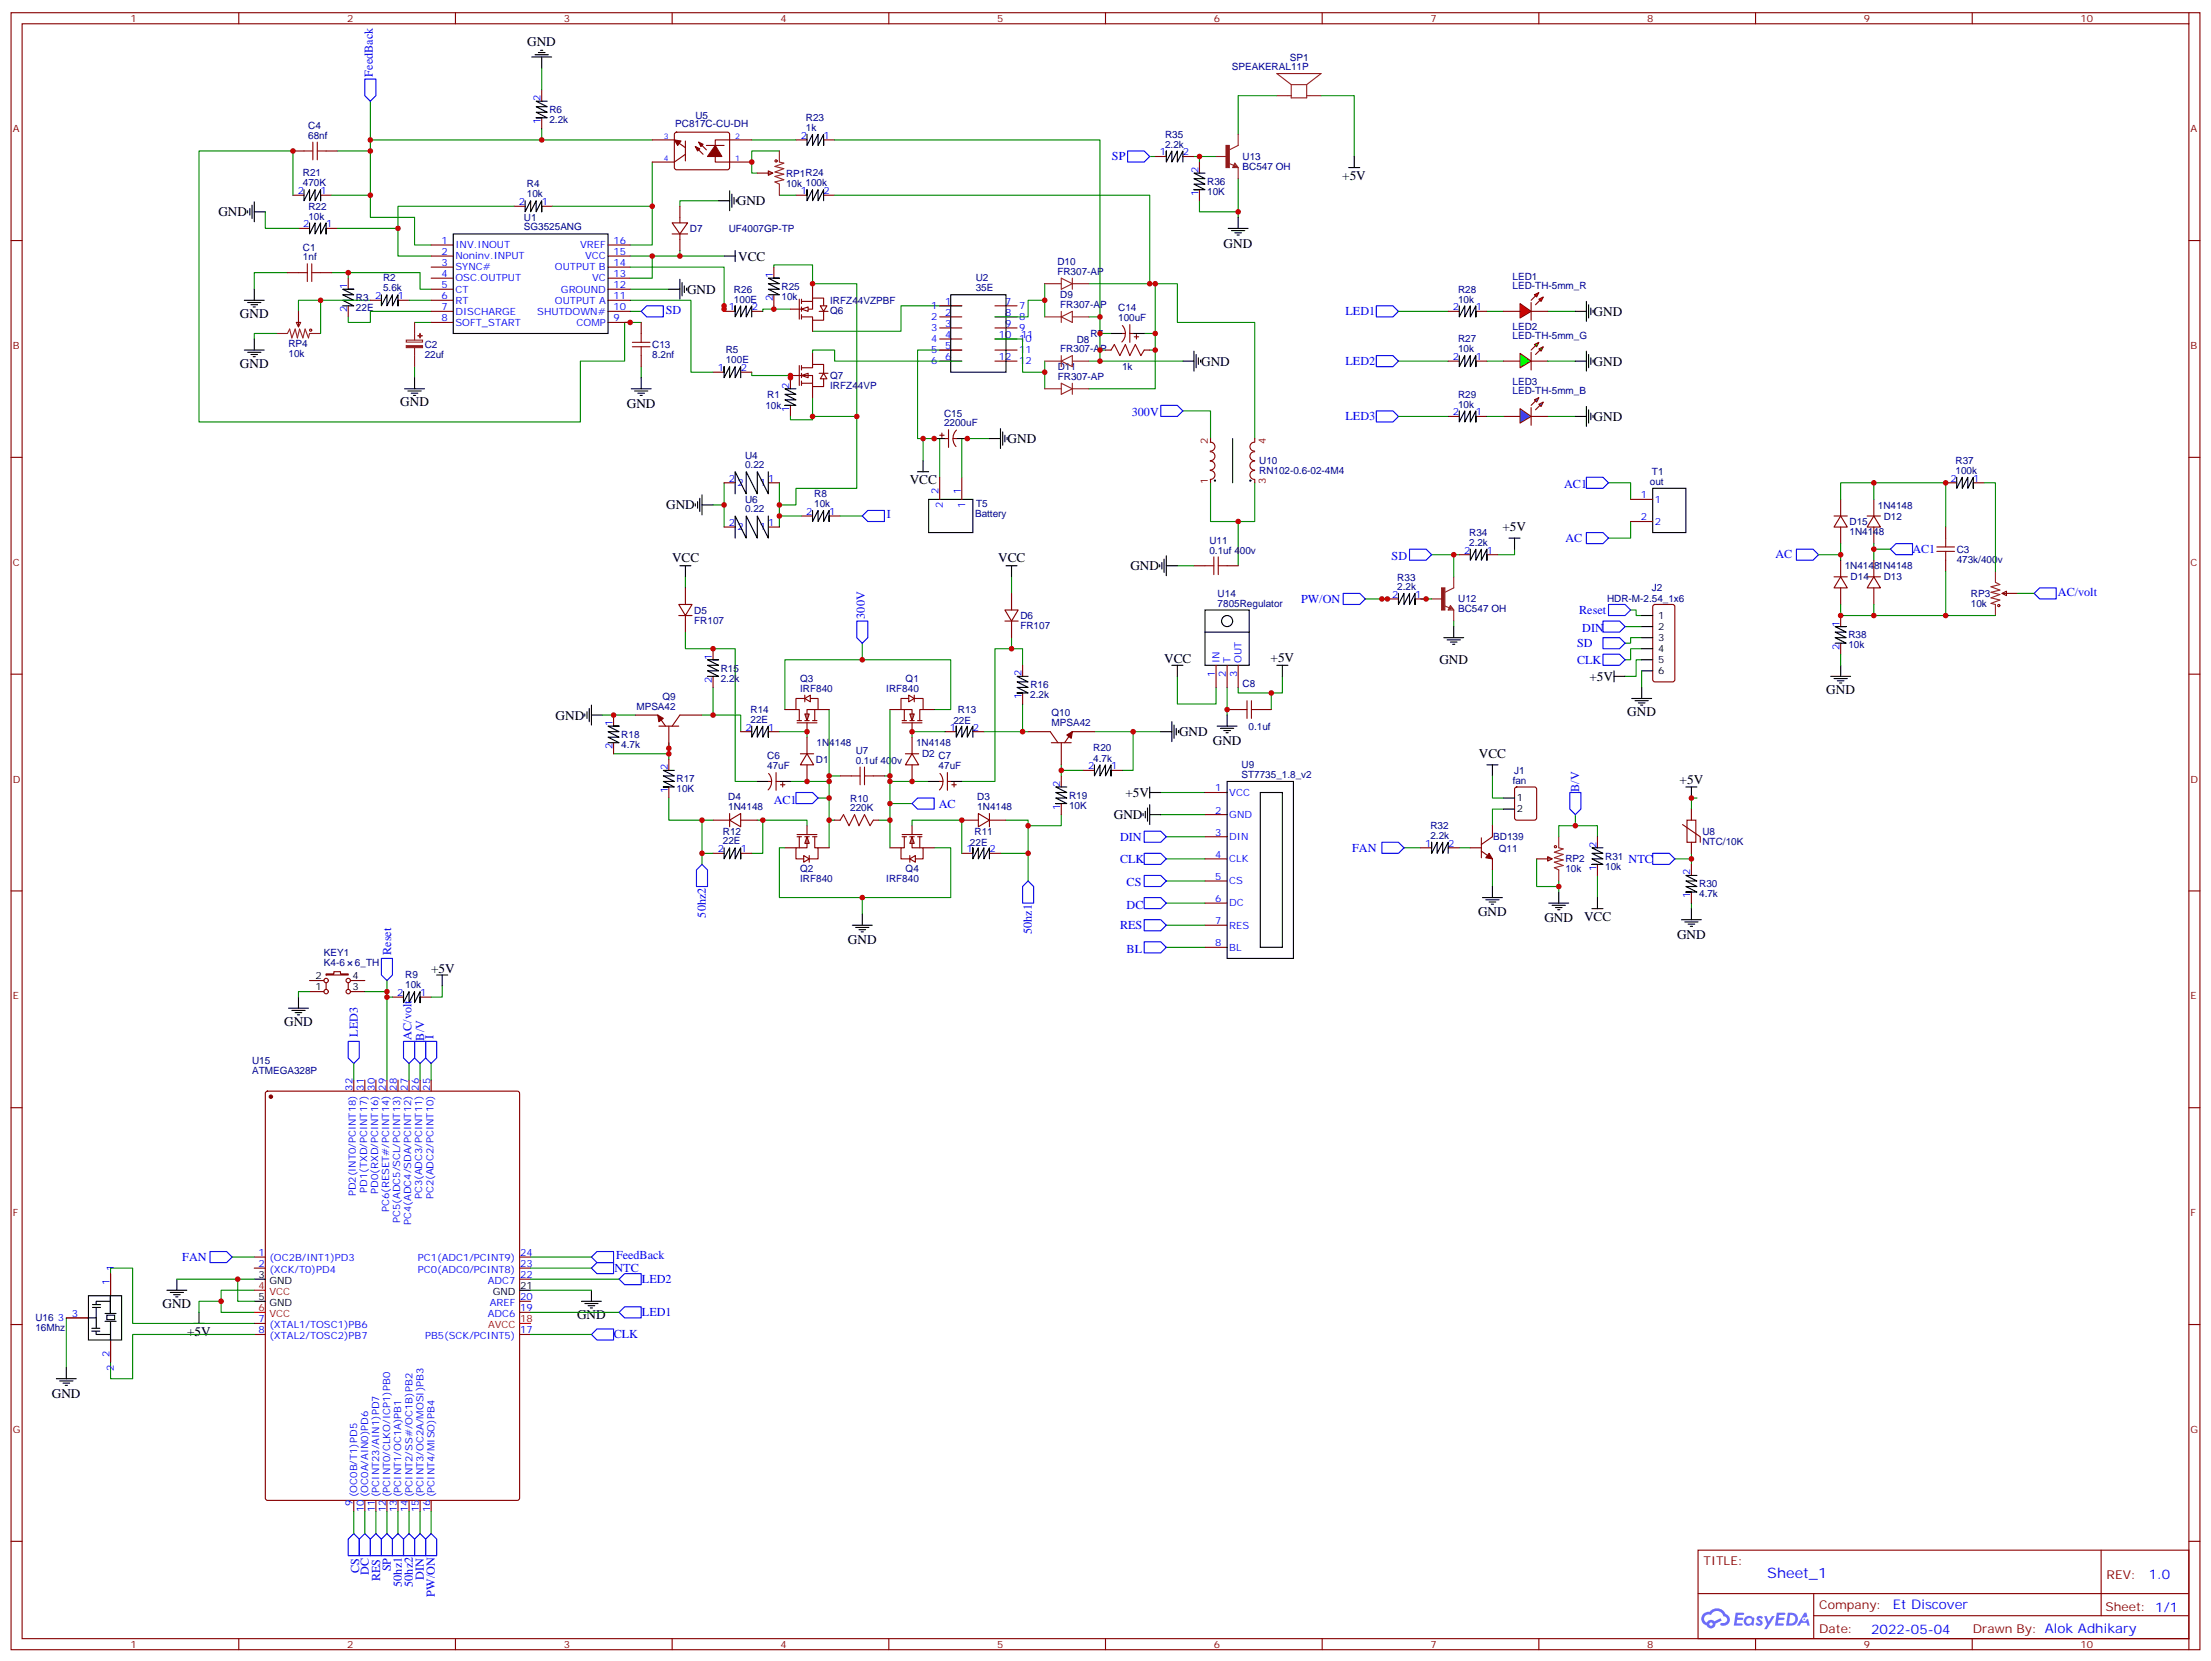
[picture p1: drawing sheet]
<svg xmlns="http://www.w3.org/2000/svg" width="706mm" height="530mm" viewBox="0 0 706 530" stroke-linecap="round" stroke-linejoin="round" font-family="sans-serif">
<defs><g id="words">
<text font-size="4.6" fill="#00f" x="564" y="503.4">Sheet_1</text>
<g font-size="4.2">
<text x="168.2" y="14.8">GND</text>
<text x="428.3" y="57.3">+5V</text>
<text x="235.1" y="65.4">GND</text>
<text x="69.7" y="69">GND</text>
<text x="235.5" y="83.1">VCC</text>
<text x="390.5" y="79">GND</text>
<text x="219.3" y="93.7">GND</text>
<text x="76.6" y="101.4">GND</text>
<text x="508.5" y="100.7">GND</text>
<text x="76.6" y="117.3">GND</text>
<text x="383.3" y="116.6">GND</text>
<text x="508.5" y="116.6">GND</text>
<text x="127.7" y="129.6">GND</text>
<text x="200" y="130.1">GND</text>
<text x="508.5" y="134.2">GND</text>
<text x="321.6" y="141.3">GND</text>
<text x="290.3" y="154.3">VCC</text>
<text x="212.6" y="162.4">GND</text>
<text x="479.4" y="169.5">+5V</text>
<text x="214.5" y="179.4">VCC</text>
<text x="318.5" y="179.4">VCC</text>
<text x="360.7" y="181.9">GND</text>
<text x="371.5" y="211.5">VCC</text>
<text x="405.4" y="211.1">+5V</text>
<text x="459.3" y="211.8">GND</text>
<text x="507.2" y="217.1">+5V</text>
<text x="582.8" y="221.4">GND</text>
<text x="177.3" y="229.5">GND</text>
<text x="519.3" y="228.4">GND</text>
<text x="376.2" y="234.8">GND</text>
<text x="387" y="237.7">GND</text>
<text x="471.9" y="241.9">VCC</text>
<text x="536" y="249.9">+5V</text>
<text x="359.2" y="254.2">+5V</text>
<text x="355.4" y="261.3">GND</text>
<text x="471.7" y="292.3">GND</text>
<text x="505.5" y="293.7">VCC</text>
<text x="492.8" y="294">GND</text>
<text x="535.2" y="299.4">GND</text>
<text x="270.6" y="301.2">GND</text>
<text x="137.6" y="310.3">+5V</text>
<text x="90.7" y="327.2">GND</text>
<text x="51.9" y="417.2">GND</text>
<text x="59.7" y="426">+5V</text>
<text x="184.1" y="420.7">GND</text>
<text x="16.5" y="445.9">GND</text>
</g>
<g font-size="4.2" fill="#00f">
<text x="685.7" y="503.7">1.0</text>
<text x="604" y="513.2">Et Discover</text>
<text x="597.1" y="521">2022-05-04</text>
</g>
<g font-size="3.9" fill="#00f">
<text x="118.9" y="24.4" transform="rotate(-90 118.9 24.4)">FeedBack</text>
<text x="354.8" y="51.1">SP</text>
<text x="212.5" y="100.1">SD</text>
<text x="429.4" y="100.6">LED1</text>
<text x="429.4" y="116.4">LED2</text>
<text x="361.2" y="132.8">300V</text>
<text x="429.4" y="134.1">LED3</text>
<text x="499.1" y="155.7">AC1</text>
<text x="283" y="165.3">I</text>
<text x="499.6" y="172.8">AC</text>
<text x="444.1" y="178.6">SD</text>
<text x="566.6" y="178.1">AC</text>
<text x="610.3" y="176.4">AC1</text>
<text x="656.7" y="190.1">AC/volt</text>
<text x="275.9" y="197.3" transform="rotate(-90 275.9 197.3)">300V</text>
<text x="415.2" y="192.3">PW/ON</text>
<text x="503.9" y="195.8">Reset</text>
<text x="504.9" y="201.5">DIN</text>
<text x="503.3" y="206.4">SD</text>
<text x="503.3" y="211.8">CLK</text>
<text x="246.9" y="256.3">AC1</text>
<text x="299.6" y="257.6">AC</text>
<text x="504" y="252.5" transform="rotate(-90 504 252.5)">B/V</text>
<text x="357.4" y="268.1">DIN</text>
<text x="357.4" y="275.2">CLK</text>
<text x="431.5" y="271.7">FAN</text>
<text x="519.7" y="275.2">NTC</text>
<text x="359.5" y="282.7">CS</text>
<text x="225.2" y="292.6" transform="rotate(-90 225.2 292.6)">50hz2</text>
<text x="359.5" y="289.8">DC</text>
<text x="329.3" y="297.9" transform="rotate(-90 329.3 297.9)">50hz1</text>
<text x="357.4" y="296.4">RES</text>
<text x="124.8" y="304.6" transform="rotate(-90 124.8 304.6)">Reset</text>
<text x="359.5" y="303.9">BL</text>
<text x="114.1" y="330.6" transform="rotate(-90 114.1 330.6)">LED3</text>
<text x="131.3" y="331.6" transform="rotate(-90 131.3 331.6)">AC/volt</text>
<text x="135.3" y="331.9" transform="rotate(-90 135.3 331.9)">B/V</text>
<text x="138.4" y="331.4" transform="rotate(-90 138.4 331.4)">I</text>
<text x="196.6" y="401.7">FeedBack</text>
<text x="58.2" y="402.2">FAN</text>
<text x="196.1" y="405.8">NTC</text>
<text x="204.9" y="409.2">LED2</text>
<text x="204.9" y="419.8">LED1</text>
<text x="195.9" y="426.8">CLK</text>
<text x="114.7" y="501.8" transform="rotate(-90 114.7 501.8)">CS</text>
<text x="117.7" y="502.3" transform="rotate(-90 117.7 502.3)">DC</text>
<text x="124.7" y="501.2" transform="rotate(-90 124.7 501.2)">SP</text>
<text x="135.3" y="503.8" transform="rotate(-90 135.3 503.8)">DIN</text>
<text x="121.3" y="504.4" transform="rotate(-90 121.3 504.4)">RES</text>
<text x="128.2" y="506.1" transform="rotate(-90 128.2 506.1)">50hz1</text>
<text x="131.8" y="506.1" transform="rotate(-90 131.8 506.1)">50hz2</text>
<text x="138.7" y="509.2" transform="rotate(-90 138.7 509.2)">PW/ON</text>
</g>
<g font-size="3.9" fill="#800">
<text x="543.6" y="499">TITLE:</text>
<text x="672.3" y="503.7">REV:</text>
<text x="580.5" y="513.2">Company:</text>
<text x="671.9" y="513.8">Sheet: 1/1</text>
<text x="580.5" y="520.9">Date:</text>
<text x="629.6" y="521">Drawn By: Alok Adhikary</text>
</g>
<g font-size="3.2" fill="#800">
<text x="41.6" y="7.1">1</text>
<text x="110.8" y="7.1">2</text>
<text x="179.9" y="7.1">3</text>
<text x="249.1" y="7.1">4</text>
<text x="318.2" y="7.1">5</text>
<text x="387.3" y="7.1">6</text>
<text x="456.5" y="7.1">7</text>
<text x="525.6" y="7.1">8</text>
<text x="594.8" y="7.1">9</text>
<text x="663.9" y="7.1">10</text>
<text x="4.1" y="42.2">A</text>
<text x="699" y="42.2">A</text>
<text x="4.1" y="111.3">B</text>
<text x="699" y="111.3">B</text>
<text x="385.5" y="141.5" transform="rotate(-90 385.5 141.5)">2</text>
<text x="403.9" y="141.5" transform="rotate(-90 403.9 141.5)">4</text>
<text x="385.5" y="154.3" transform="rotate(-90 385.5 154.3)">1</text>
<text x="403.9" y="154.3" transform="rotate(-90 403.9 154.3)">3</text>
<text x="4.1" y="180.4">C</text>
<text x="699" y="180.4">C</text>
<text x="4.1" y="249.6">D</text>
<text x="699" y="249.6">D</text>
<text x="4.1" y="318.7">E</text>
<text x="699" y="318.7">E</text>
<text x="4.1" y="387.9">F</text>
<text x="699" y="387.9">F</text>
<text x="4.1" y="457">G</text>
<text x="699" y="457">G</text>
<text x="41.6" y="525.6">1</text>
<text x="110.8" y="525.6">2</text>
<text x="179.9" y="525.6">3</text>
<text x="249.1" y="525.6">4</text>
<text x="318.2" y="525.6">5</text>
<text x="387.3" y="525.6">6</text>
<text x="456.5" y="525.6">7</text>
<text x="525.6" y="525.6">8</text>
<text x="594.8" y="525.6">9</text>
<text x="663.9" y="525.6">10</text>
</g>
<g font-size="3.2" fill="#000080">
<text x="393.1" y="22.4">SPEAKERAL11P</text>
<text x="411.6" y="19.3">SP1</text>
<text x="98.4" y="41.1">C4</text>
<text x="175.3" y="39.3">2.2k</text>
<text x="175.3" y="36.1">R6</text>
<text x="215.5" y="40.5">PC817C-CU-DH</text>
<text x="221.9" y="37.9">U5</text>
<text x="257.2" y="41.8">1k</text>
<text x="257.2" y="38.6">R23</text>
<text x="98.3" y="44.3">68nf</text>
<text x="371.8" y="47.1">2.2k</text>
<text x="371.8" y="43.9">R35</text>
<text x="396.5" y="51">U13</text>
<text x="96.6" y="59.4">470K</text>
<text x="96.6" y="56.3">R21</text>
<text x="168.1" y="59.8">R4</text>
<text x="250.8" y="59.5">10k 100k</text>
<text x="250.8" y="56.4">RP1R24</text>
<text x="385.2" y="59">R36</text>
<text x="396.5" y="54.2">BC547 OH</text>
<text x="168.1" y="63">10k</text>
<text x="385.2" y="62.2">10K</text>
<text x="98.4" y="70">10k</text>
<text x="98.4" y="66.8">R22</text>
<text x="167.2" y="70.3">U1</text>
<text x="167.2" y="73.5">SG3525ANG</text>
<text x="220.1" y="73.9">D7</text>
<text x="232.5" y="74">UF4007GP-TP</text>
<text x="96.7" y="80">C1</text>
<text x="96.7" y="83.1">1nf</text>
<text x="122.3" y="89.7">R2</text>
<text x="311.3" y="89.6">U2</text>
<text x="337.4" y="87.7">FR307-AP</text>
<text x="337.4" y="84.5">D10</text>
<text x="482.7" y="89.3">LED1</text>
<text x="122.3" y="93">5.6k</text>
<text x="234.2" y="93.3">R26</text>
<text x="249.4" y="95.7">10k</text>
<text x="249.4" y="92.5">R25</text>
<text x="311.3" y="92.8">35E</text>
<text x="338.3" y="95.1">D9</text>
<text x="465.3" y="93.3">R28</text>
<text x="482.7" y="92.3">LED-TH-5mm_R</text>
<text x="113.6" y="99.2">22E</text>
<text x="113.6" y="96">R3</text>
<text x="234.2" y="96.5">100E</text>
<text x="264.9" y="96.8">IRFZ44VZPBF</text>
<text x="264.9" y="100">Q6</text>
<text x="338.3" y="98.2">FR307-AP</text>
<text x="356.8" y="99.3">C14</text>
<text x="465.3" y="96.5">10k</text>
<text x="348" y="107.5">R7</text>
<text x="356.8" y="102.5">100uF</text>
<text x="482.7" y="105.2">LED2</text>
<text x="92.1" y="110.8">RP4</text>
<text x="135.5" y="111">C2</text>
<text x="208.1" y="111">C13</text>
<text x="231.6" y="112.7">R5</text>
<text x="338.3" y="112.4">FR307-AP</text>
<text x="343.6" y="109.3">D8</text>
<text x="465.3" y="112.4">10k</text>
<text x="465.3" y="109.2">R27</text>
<text x="482.7" y="108.1">LED-TH-5mm_G</text>
<text x="92.1" y="114">10k</text>
<text x="135.5" y="114.2">22uf</text>
<text x="208.1" y="114.2">8.2nf</text>
<text x="231.6" y="115.9">100E</text>
<text x="337.5" y="118.1">D11</text>
<text x="358.1" y="118.1">1k</text>
<text x="264.9" y="124">IRFZ44VP</text>
<text x="264.9" y="120.8">Q7</text>
<text x="337.5" y="121.2">FR307-AP</text>
<text x="482.7" y="125.8">LED-TH-5mm_B</text>
<text x="482.7" y="122.8">LED3</text>
<text x="244.3" y="130.5">10k</text>
<text x="244.8" y="126.9">R1</text>
<text x="465.3" y="130">10k</text>
<text x="465.3" y="126.8">R29</text>
<text x="301.3" y="136">2200uF</text>
<text x="301.3" y="133.1">C15</text>
<text x="237.8" y="149.3">0.22</text>
<text x="237.8" y="146.3">U4</text>
<text x="401.8" y="148.1">U10</text>
<text x="624" y="148">R37</text>
<text x="401.8" y="151.3">RN102-0.6-02-4M4</text>
<text x="526.5" y="154.7">out</text>
<text x="527.2" y="151.6">T1</text>
<text x="624" y="151.2">100k</text>
<text x="237.8" y="160.5">U6</text>
<text x="259.8" y="161.7">10k</text>
<text x="259.8" y="158.5">R8</text>
<text x="311.5" y="161.7">T5</text>
<text x="237.8" y="163.4">0.22</text>
<text x="311.1" y="164.9">Battery</text>
<text x="590.2" y="167.5">D15</text>
<text x="599.2" y="162.2">1N4148</text>
<text x="601.1" y="165.7">D12</text>
<text x="386" y="173.4">U11</text>
<text x="468.8" y="170.9">R34</text>
<text x="590.2" y="170.7">1N4148</text>
<text x="385.9" y="176.6">0.1uf 400v</text>
<text x="468.8" y="174.1">2.2k</text>
<text x="624.4" y="179.5">473k/400v</text>
<text x="624.4" y="176.3">C3</text>
<text x="445.9" y="185.1">R33</text>
<text x="588.7" y="181.6">1N41481N4148</text>
<text x="590.6" y="185.1">D14</text>
<text x="601.1" y="185.1">D13</text>
<text x="388.6" y="190.3">U14</text>
<text x="445.9" y="188.2">2.2k</text>
<text x="527.1" y="188.4">J2</text>
<text x="628.9" y="190.4">RP3</text>
<text x="221.5" y="195.7">D5</text>
<text x="325.6" y="197.5">D6</text>
<text x="388.6" y="193.5">7805Regulator</text>
<text x="465.3" y="195.3">BC547 OH</text>
<text x="465.3" y="192.1">U12</text>
<text x="512.8" y="192.1">HDR-M-2.54_1x6</text>
<text x="628.9" y="193.6">10k</text>
<text x="221.5" y="198.9">FR107</text>
<text x="325.6" y="200.6">FR107</text>
<text x="589.8" y="203.6">R38</text>
<text x="589.8" y="206.8">10k</text>
<text x="230" y="214.2">R15</text>
<text x="230" y="217.4">2.2k</text>
<text x="255.3" y="220.7">IRF840</text>
<text x="255.3" y="217.5">Q3</text>
<text x="282.8" y="220.7">IRF840</text>
<text x="289" y="217.5">Q1</text>
<text x="328.8" y="219.5">R16</text>
<text x="396.5" y="219.2">C8</text>
<text x="203.1" y="226.3">MPSA42</text>
<text x="211.4" y="223.1">Q9</text>
<text x="239.5" y="227.4">R14</text>
<text x="305.7" y="227.4">R13</text>
<text x="328.8" y="222.7">2.2k</text>
<text x="239.5" y="230.5">22E</text>
<text x="304.2" y="231">22E</text>
<text x="335.6" y="231.6">MPSA42</text>
<text x="335.6" y="228.4">Q10</text>
<text x="398.4" y="232.7">0.1uf</text>
<text x="198.3" y="238.5">4.7k</text>
<text x="198.3" y="235.4">R18</text>
<text x="260.6" y="238">1N4148</text>
<text x="292.3" y="238">1N4148</text>
<text x="348.9" y="239.7">R20</text>
<text x="244.8" y="245.4">47uF</text>
<text x="244.8" y="242.2">C6</text>
<text x="260.3" y="243.3">D1</text>
<text x="273.1" y="243.6">0.1uf 400v</text>
<text x="273.1" y="240.4">U7</text>
<text x="294.2" y="241.6">D2 C7</text>
<text x="299.5" y="245.4">47uF</text>
<text x="348.9" y="242.9">4.7k</text>
<text x="396.2" y="245">U9</text>
<text x="215.9" y="249.5">R17</text>
<text x="396.2" y="248.2">ST7735_1.8_v2</text>
<text x="482.7" y="249.9">fan</text>
<text x="483.2" y="247">J1</text>
<text x="215.9" y="252.7">10K</text>
<text x="232.4" y="255.2">D4</text>
<text x="271.3" y="255.6">R10</text>
<text x="311.9" y="255.2">D3</text>
<text x="341.1" y="254.8">R19</text>
<text x="232.4" y="258.4">1N4148</text>
<text x="271.3" y="258.8">220K</text>
<text x="311.9" y="258.4">1N4148</text>
<text x="341.1" y="258">10K</text>
<text x="230.7" y="269.3">22E</text>
<text x="230.7" y="266.3">R12</text>
<text x="309.5" y="269.8">22E</text>
<text x="311" y="266.2">R11</text>
<text x="456.5" y="267.6">2.2k</text>
<text x="456.5" y="264.4">R32</text>
<text x="476.5" y="268">BD139</text>
<text x="543.3" y="269.4">NTC/10K</text>
<text x="543.3" y="266.3">U8</text>
<text x="478.3" y="271.7">Q11</text>
<text x="499.5" y="275">RP2</text>
<text x="512.2" y="274.2">R31</text>
<text x="255.3" y="281.2">IRF840</text>
<text x="255.3" y="278">Q2</text>
<text x="282.8" y="281.2">IRF840</text>
<text x="289" y="278">Q4</text>
<text x="499.5" y="278.3">10k</text>
<text x="512.2" y="277.4">10k</text>
<text x="542.2" y="286.2">4.7k</text>
<text x="542.2" y="283">R30</text>
<text x="103.4" y="305">KEY1</text>
<text x="103.4" y="308.2">K4-6</text>
<text x="113.3" y="308.2">6_TH</text>
<text x="129.3" y="315.2">10k</text>
<text x="129.3" y="312">R9</text>
<text x="80.4" y="339.4">U15</text>
<text x="80.4" y="342.6">ATMEGA328P</text>
<text x="11.3" y="424.7">16Mhz</text>
<text x="11.3" y="421.5">U16</text>
</g>
<g font-size="3.2" fill="#00f">
<text x="172.5" y="32.3" transform="rotate(-90 172.5 32.3)">2</text>
<text x="172.5" y="39.6" transform="rotate(-90 172.5 39.6)">1</text>
<text x="255.5" y="44.3">2</text>
<text x="262.8" y="44.3">1</text>
<text x="370.2" y="49.6">1</text>
<text x="377.5" y="49.6">2</text>
<text x="382.4" y="55.2" transform="rotate(-90 382.4 55.2)">2</text>
<text x="95" y="61.9">2</text>
<text x="102.3" y="61.9">1</text>
<text x="165.6" y="65.4">2</text>
<text x="172.9" y="65.4">1</text>
<text x="255.5" y="61.9">1</text>
<text x="262.8" y="61.9">2</text>
<text x="382.4" y="62.5" transform="rotate(-90 382.4 62.5)">1</text>
<text x="96.8" y="72.5">2</text>
<text x="104.1" y="72.5">1</text>
<text x="140.9" y="77.8">1</text>
<text x="195.8" y="77.8">16</text>
<text x="140.9" y="81.3">2</text>
<text x="145.3" y="79.2">INV.INOUT</text>
<text x="145.3" y="82.7">Noninv.INPUT</text>
<text x="185.1" y="79.2">VREF</text>
<text x="186.7" y="82.7">VCC</text>
<text x="195.8" y="81.3">15</text>
<text x="140.9" y="84.8">3</text>
<text x="140.9" y="88.4">4</text>
<text x="145.3" y="86.3">SYNC#</text>
<text x="145.3" y="89.8">OSC.OUTPUT</text>
<text x="177.1" y="86.3">OUTPUT B</text>
<text x="188.9" y="89.8">VC</text>
<text x="195.8" y="88.4">13</text>
<text x="195.8" y="84.8">14</text>
<text x="246.6" y="88.7" transform="rotate(-90 246.6 88.7)">1</text>
<text x="110.8" y="92.3" transform="rotate(-90 110.8 92.3)">1</text>
<text x="119.7" y="95.4">2</text>
<text x="127" y="95.4">1</text>
<text x="140.9" y="91.9">5</text>
<text x="140.9" y="95.4">6</text>
<text x="145.3" y="93.3">CT</text>
<text x="179" y="93.3">GROUND</text>
<text x="195.8" y="95.4">11</text>
<text x="195.8" y="91.9">12</text>
<text x="110.8" y="99.6" transform="rotate(-90 110.8 99.6)">2</text>
<text x="140.9" y="99">7</text>
<text x="145.3" y="96.8">RT</text>
<text x="145.3" y="100.4">DISCHARGE</text>
<text x="171.4" y="100.4">SHUTDOWN#</text>
<text x="177.1" y="96.8">OUTPUT A</text>
<text x="195.8" y="99">10</text>
<text x="232.6" y="99">1</text>
<text x="239.9" y="99">2</text>
<text x="246.6" y="96" transform="rotate(-90 246.6 96)">2</text>
<text x="297.1" y="98.6">1</text>
<text x="301.6" y="97.2">1</text>
<text x="301.6" y="100.7">2</text>
<text x="320.8" y="97.2">7</text>
<text x="320.8" y="100.7">8</text>
<text x="325.3" y="98.6">7</text>
<text x="463.7" y="99">2</text>
<text x="471" y="99">1</text>
<text x="140.9" y="102.5">8</text>
<text x="145.3" y="103.9">SOFT_START</text>
<text x="184" y="103.9">COMP</text>
<text x="195.8" y="102.5">9</text>
<text x="297.1" y="102.1">2</text>
<text x="297.1" y="105.7">3</text>
<text x="301.6" y="104.2">3</text>
<text x="301.6" y="107.8">4</text>
<text x="318.8" y="107.8">10</text>
<text x="320.8" y="104.2">9</text>
<text x="325.3" y="102.1">8</text>
<text x="325.3" y="105.7">9</text>
<text x="325.8" y="107.8">11</text>
<text x="297.1" y="109.2">4</text>
<text x="297.1" y="112.7">5</text>
<text x="301.6" y="111.3">5</text>
<text x="325.3" y="109.2">10</text>
<text x="325.3" y="112.7">11</text>
<text x="229.1" y="118.4">1</text>
<text x="236.4" y="118.4">2</text>
<text x="297.1" y="116.2">6</text>
<text x="301.6" y="114.8">6</text>
<text x="318.8" y="114.8">12</text>
<text x="325.3" y="116.2">12</text>
<text x="463.7" y="114.8">2</text>
<text x="471" y="114.8">1</text>
<text x="251.9" y="124" transform="rotate(-90 251.9 124)">2</text>
<text x="251.9" y="131.3" transform="rotate(-90 251.9 131.3)">1</text>
<text x="463.7" y="132.5">2</text>
<text x="471" y="132.5">1</text>
<text x="232.6" y="153.6">2</text>
<text x="235.3" y="155">2</text>
<text x="242.5" y="155">1</text>
<text x="245.2" y="153.6">1</text>
<text x="622.4" y="153.6">2</text>
<text x="629.7" y="153.6">1</text>
<text x="299.5" y="157.5" transform="rotate(-90 299.5 157.5)">2</text>
<text x="300.9" y="162" transform="rotate(-90 300.9 162)">2</text>
<text x="306.6" y="157.5" transform="rotate(-90 306.6 157.5)">1</text>
<text x="308" y="162" transform="rotate(-90 308 162)">1</text>
<text x="523.6" y="158.9">1</text>
<text x="528.1" y="160.3">1</text>
<text x="232.6" y="167.7">2</text>
<text x="245.2" y="167.7">1</text>
<text x="257.3" y="164.2">2</text>
<text x="264.6" y="164.2">1</text>
<text x="523.6" y="166">2</text>
<text x="528.1" y="167.4">2</text>
<text x="235.3" y="169.2">2</text>
<text x="242.5" y="169.2">1</text>
<text x="467.2" y="176.6">2</text>
<text x="474.5" y="176.6">1</text>
<text x="444.2" y="190.7">2</text>
<text x="451.6" y="190.7">1</text>
<text x="587" y="199.8" transform="rotate(-90 587 199.8)">1</text>
<text x="587" y="207.2" transform="rotate(-90 587 207.2)">2</text>
<text x="227.2" y="210.4" transform="rotate(-90 227.2 210.4)">1</text>
<text x="326" y="215.7" transform="rotate(-90 326 215.7)">2</text>
<text x="387.7" y="216" transform="rotate(-90 387.7 216)">1</text>
<text x="389.1" y="211.5" transform="rotate(-90 389.1 211.5)">IN</text>
<text x="391.2" y="216" transform="rotate(-90 391.2 216)">2</text>
<text x="392.6" y="211.5" transform="rotate(-90 392.6 211.5)">T</text>
<text x="394.8" y="216" transform="rotate(-90 394.8 216)">3</text>
<text x="396.2" y="211.5" transform="rotate(-90 396.2 211.5)">OUT</text>
<text x="227.2" y="217.7" transform="rotate(-90 227.2 217.7)">2</text>
<text x="326" y="223" transform="rotate(-90 326 223)">1</text>
<text x="195.4" y="231.6" transform="rotate(-90 195.4 231.6)">1</text>
<text x="237.9" y="233">2</text>
<text x="245.2" y="233">1</text>
<text x="303.1" y="233">1</text>
<text x="310.4" y="233">2</text>
<text x="195.4" y="238.9" transform="rotate(-90 195.4 238.9)">2</text>
<text x="213.1" y="245.7" transform="rotate(-90 213.1 245.7)">2</text>
<text x="347.2" y="245.4">2</text>
<text x="354.5" y="245.4">1</text>
<text x="338.3" y="251" transform="rotate(-90 338.3 251)">2</text>
<text x="213.1" y="253" transform="rotate(-90 213.1 253)">1</text>
<text x="387.8" y="252.4">1</text>
<text x="392.3" y="253.8">VCC</text>
<text x="338.3" y="258.3" transform="rotate(-90 338.3 258.3)">1</text>
<text x="387.8" y="259.5">2</text>
<text x="392.3" y="260.9">GND</text>
<text x="387.8" y="266.5">3</text>
<text x="392.3" y="267.9">DIN</text>
<text x="229.1" y="271.8">2</text>
<text x="236.4" y="271.8">1</text>
<text x="308.4" y="271.8">1</text>
<text x="315.7" y="271.8">2</text>
<text x="387.8" y="273.6">4</text>
<text x="392.3" y="275">CLK</text>
<text x="454.8" y="270.1">1</text>
<text x="462.1" y="270.1">2</text>
<text x="509.4" y="270.4" transform="rotate(-90 509.4 270.4)">2</text>
<text x="387.8" y="280.6">5</text>
<text x="509.4" y="277.7" transform="rotate(-90 509.4 277.7)">1</text>
<text x="539.4" y="279.2" transform="rotate(-90 539.4 279.2)">2</text>
<text x="387.8" y="287.7">6</text>
<text x="392.3" y="282">CS</text>
<text x="539.4" y="286.5" transform="rotate(-90 539.4 286.5)">1</text>
<text x="392.3" y="289.1">DC</text>
<text x="387.8" y="294.7">7</text>
<text x="392.3" y="296.2">RES</text>
<text x="387.8" y="301.8">8</text>
<text x="392.3" y="303.2">BL</text>
<text x="126.7" y="317.7">2</text>
<text x="134.1" y="317.7">1</text>
<text x="112.5" y="347.8" transform="rotate(-90 112.5 347.8)">32</text>
<text x="116.1" y="347.8" transform="rotate(-90 116.1 347.8)">31</text>
<text x="119.6" y="347.8" transform="rotate(-90 119.6 347.8)">30</text>
<text x="123.1" y="347.8" transform="rotate(-90 123.1 347.8)">29</text>
<text x="126.6" y="347.8" transform="rotate(-90 126.6 347.8)">28</text>
<text x="130.2" y="347.8" transform="rotate(-90 130.2 347.8)">27</text>
<text x="133.7" y="347.8" transform="rotate(-90 133.7 347.8)">26</text>
<text x="137.2" y="347.8" transform="rotate(-90 137.2 347.8)">25</text>
<text x="113.6" y="381.5" transform="rotate(-90 113.6 381.5)">PD2(INT0/PCINT18)</text>
<text x="117.1" y="380.4" transform="rotate(-90 117.1 380.4)">PD1(TXD/PCINT17)</text>
<text x="120.6" y="380.7" transform="rotate(-90 120.6 380.7)">PD0(RXD/PCINT16)</text>
<text x="134.8" y="382.5" transform="rotate(-90 134.8 382.5)">PC3(ADC3/PCINT11)</text>
<text x="138.3" y="382.5" transform="rotate(-90 138.3 382.5)">PC2(ADC2/PCINT10)</text>
<text x="124.2" y="386.6" transform="rotate(-90 124.2 386.6)">PC6(RESET#/PCINT14)</text>
<text x="127.7" y="390.1" transform="rotate(-90 127.7 390.1)">PC5(ADC5/SCL/PCINT13)</text>
<text x="131.2" y="390.7" transform="rotate(-90 131.2 390.7)">PC4(ADC4/SDA/PCINT12)</text>
<text x="82.5" y="400.6">1</text>
<text x="166" y="400.6">24</text>
<text x="36.3" y="405.5" transform="rotate(-90 36.3 405.5)">1</text>
<text x="82.5" y="404.1">2</text>
<text x="86" y="402.3">(OC2B/INT1)PD3</text>
<text x="86" y="405.9">(XCK/T0)PD4</text>
<text x="133.4" y="405.9">PC0(ADC0/PCINT8)</text>
<text x="133.4" y="402.3">PC1(ADC1/PCINT9)</text>
<text x="166" y="407.6">22</text>
<text x="166" y="404.1">23</text>
<text x="34.9" y="410" transform="rotate(-90 34.9 410)">1</text>
<text x="155.7" y="409.4">ADC7</text>
<text x="22.9" y="420">3</text>
<text x="155.7" y="420">ADC6</text>
<text x="156.3" y="416.5">AREF</text>
<text x="166" y="418.2">19</text>
<text x="166" y="414.7">20</text>
<text x="18.4" y="421.4">3</text>
<text x="82.5" y="421.7">7</text>
<text x="82.5" y="425.3">8</text>
<text x="86" y="423.5">(XTAL1/TOSC1)PB6</text>
<text x="166" y="425.3">17</text>
<text x="86" y="427">(XTAL2/TOSC2)PB7</text>
<text x="135.7" y="427">PB5(SCK/PCINT5)</text>
<text x="34.9" y="432.7" transform="rotate(-90 34.9 432.7)">2</text>
<text x="36.3" y="437.2" transform="rotate(-90 36.3 437.2)">2</text>
<text x="113.9" y="477.5" transform="rotate(-90 113.9 477.5)">(OC0B/T1)PD5</text>
<text x="117.5" y="477.5" transform="rotate(-90 117.5 477.5)">(OC0A/AIN0)PD6</text>
<text x="121" y="477.5" transform="rotate(-90 121 477.5)">(PCINT23/AIN1)PD7</text>
<text x="124.5" y="477.5" transform="rotate(-90 124.5 477.5)">(PCINT0/CLKO/ICP1)PB0</text>
<text x="128.1" y="477.5" transform="rotate(-90 128.1 477.5)">(PCINT1/OC1A)PB1</text>
<text x="131.6" y="477.5" transform="rotate(-90 131.6 477.5)">(PCINT2/SS#/OC1B)PB2</text>
<text x="135.1" y="477.5" transform="rotate(-90 135.1 477.5)">(PCINT3/OC2A/MOSI)PB3</text>
<text x="138.6" y="477.5" transform="rotate(-90 138.6 477.5)">(PCINT4/MISO)PB4</text>
<text x="112.5" y="480.4" transform="rotate(-90 112.5 480.4)">9</text>
<text x="116.1" y="482.4" transform="rotate(-90 116.1 482.4)">10</text>
<text x="119.6" y="482.4" transform="rotate(-90 119.6 482.4)">11</text>
<text x="123.1" y="482.4" transform="rotate(-90 123.1 482.4)">12</text>
<text x="126.6" y="482.4" transform="rotate(-90 126.6 482.4)">13</text>
<text x="130.2" y="482.4" transform="rotate(-90 130.2 482.4)">14</text>
<text x="133.7" y="482.4" transform="rotate(-90 133.7 482.4)">15</text>
<text x="137.2" y="482.4" transform="rotate(-90 137.2 482.4)">16</text>
</g>
<g font-size="3.2">
<text x="529.2" y="197.4">1</text>
<text x="529.2" y="200.9">2</text>
<text x="529.2" y="204.4">3</text>
<text x="529.2" y="208">4</text>
<text x="529.2" y="211.5">5</text>
<text x="529.2" y="215">6</text>
<text x="484" y="255.6">1</text>
<text x="484" y="259.1">2</text>
<text x="100.6" y="315.9">1</text>
<text x="100.6" y="312.4">2</text>
<text x="112.5" y="315.9">3</text>
<text x="112.5" y="312.4">4</text>
<text x="82.5" y="407.6">3</text>
<text x="86" y="409.4">GND</text>
<text x="157.2" y="412.9">GND</text>
<text x="166" y="411.2">21</text>
<text x="82.5" y="414.7">5</text>
<text x="86" y="416.5">GND</text>
</g>
<g font-size="3.2" fill="#f00">
<text x="82.5" y="411.2">4</text>
<text x="86" y="412.9">VCC</text>
<text x="82.5" y="418.2">6</text>
<text x="86" y="420">VCC</text>
<text x="155.7" y="423.5">AVCC</text>
<text x="166" y="421.7">18</text>
</g>
<g font-size="2.5" fill="#00f">
<text x="211.9" y="44.3">3</text>
<text x="234.6" y="44.3">2</text>
<text x="211.9" y="51.3">4</text>
<text x="234.6" y="51.3">1</text>
</g>
</g></defs>
<g fill="none" stroke="#870000" stroke-width=".35">
<path d="M3.5 4.1h698.5v522.1h-698.5zM7.1 7.6h691.4v515h-691.4zM76.2 4.1v3.5M145.3 4.1v3.5M214.5 4.1v3.5M283.6 4.1v3.5M352.8 4.1v3.5M421.9 4.1v3.5M491.1 4.1v3.5M560.2 4.1v3.5M629.4 4.1v3.5M698.5 4.1v3.5"/>
<path d="M3.5 76.7h3.6M698.5 76.7h3.5M3.5 145.9h3.6M698.5 145.9h3.5M3.5 215h3.6M698.5 215h3.5M3.5 284.2h3.6M698.5 284.2h3.5M3.5 353.3h3.6M698.5 353.3h3.5M3.5 422.5h3.6M698.5 422.5h3.5"/>
<path d="M3.5 491.6h3.6M541.9 494.4h156.6v28.2h-156.6zM670.5 494.4v20.9M698.5 491.6h3.5M541.9 508.3h156.5M578.8 515.3h119.6M578.8 508.3v14.1M76.2 522.6v3.6M145.3 522.6v3.6M214.5 522.6v3.6M283.6 522.6v3.6M352.8 522.6v3.6"/>
<path d="M421.9 522.6v3.6M491.1 522.6v3.6M560.2 522.6v3.6M629.4 522.6v3.6M698.5 522.6v3.6"/>
</g>
<g fill="#5487ff">
<path d="M560.9 515.6a1.22 1.22 0 0 1 1.7 .3l-.4 .5a.47 .47 0 0 0-.4-.4 .47 .47 0 0 0-.5 .2l.2 .3a1.14 1.14 0 0 1 .8 1.7 1.14 1.14 0 0 1-1.9 0l-.3-.2 .5-.5 .8 .4a.29 .29 0 0 0 .3-.3 .29 .29 0 0 0-.3-.3 1.04 1.04 0 0 1-.5-1.7z"/>
<path d="M553.9 514.3l2.6 .2-.1 .5-1.8 .1-.1 .8h1.5l.3 .4-.4 .4h-1.6l-.1 1.1h1.7l.2 .3-.2 .3-2.6 .1z"/>
<path d="M567 514.3l2.7 .2-.1 .5-1.9 .1-.1 .8h1.5l.4 .4-.4 .4h-1.6l-.2 1.1h1.8l.1 .3-.1 .3-2.7 .1z"/>
<path d="M575.8 514.4h.7l.3 1.2-.6 .3a.69 .69 0 0 0-1 .3 .69 .69 0 0 0 .4 1 .69 .69 0 0 0 .9-.7l.5-.2 .5 2.2h-.8l-.2-.9h-1.7l-.5 .9h-.9z"/>
<path d="M563 515.4h.8l.6 1.8 1.1-1.8h.8l-2.5 4.2h-.8l.9-1.5z"/>
<path d="M570.5 514.4l-.6 4.1h1.4a2.11 2.11 0 0 0 2.4-2.1 2.11 2.11 0 0 0-2.5-2zM571.3 515.1a1.43 1.43 0 0 1 1.6 1.6 1.43 1.43 0 0 1-2 1.1z"/>
<path d="M556.9 516a1.54 1.54 0 0 0-.1 2.1 1.54 1.54 0 0 0 2.1 .2l.6 .2 .3-2.3-.5-.3a1.49 1.49 0 0 0-2.4 .1zM557.1 517a.95 .95 0 0 1 1.9 0 .95 .95 0 0 1-1.9 0z"/>
<path d="M543.6 514.7a2.18 2.18 0 0 0 1 3.7 1.44 1.44 0 0 0 1.7 1 1.44 1.44 0 0 0 1.1-1.5l2-1-.4-.8-1.9 1a1.47 1.47 0 0 0-2.5 .4 1.39 1.39 0 0 1-.6-1.9 1.39 1.39 0 0 1 2-.5 2.12 2.12 0 0 1 2.1-1.3 2.12 2.12 0 0 1 1.9 1.7 1.14 1.14 0 0 1 1.1 1.4 1.14 1.14 0 0 1-1.6 .8 .43 .43 0 0 0-.6 .3 .43 .43 0 0 0 .5 .5 1.98 1.98 0 0 0 2.5-1.2 1.98 1.98 0 0 0-1.3-2.5 3.1 3.1 0 0 0-5.2-.7l-.9 .1zM545.5 518a.54 .54 0 0 1 1 0 .54 .54 0 0 1-1 0z"/>
<circle cx="575.8" cy="516.5" r=".26"/>
</g>
<g fill="none" stroke="#008700" stroke-width=".35">
<path d="M407.5 30.5h-12.4v12.4M421.6 30.5h10.6v19.4M366.9 49.9h1.8M381 49.9h7.1M382.8 49.9v1.8M395.1 57v12.3M229.3 64h-12.3v1.8M382.8 64v3.6h12.3M102.3 95.8h-7.1v3.5M111.1 87v1.7M114.7 95.8h3.5M217 81.7h14.1"/>
<path d="M368.7 90.5h7v12.3h24.7v37.1M446.3 99.3h15.8M474.5 99.3h5.3M493.9 99.3h8.8M239.9 118.7v1.1h12.3v2.4M474.5 115.2h5.3M377.5 131.1h8.8v8.8M493.9 132.8h8.8M386.3 154v12.3h14.1v-12.3M513.3 154h7v5.3M395.1 166.3v14.1M456.8 176.9h7.1"/>
<path d="M465.7 176.9h-1.8v7.1M483.3 175.2v1.7h-5.3M520.3 166.3v5.3h-7M375.7 180.4h5.3M441 191h1.7M453.3 191h3.5M463.9 198.1v1.7M375.7 215.7v8.8h12.4v-5.2M391.6 219.3v8.8M409.2 215.7v5.3h-14.1v-1.7M405.7 221v5.3M476.2 247.5v7h3.6"/>
<path d="M479.8 258.1h-3.6v5.2"/>
</g>
<path d="M387.3 177.6v5.7M388.8 177.6v5.7M384.5 180.4h2.8M388.8 180.4h2.8M395.1 226.3h2.8M397.9 223.5v5.6M399.3 223.5v5.6M399.3 226.3h2.9" fill="none" stroke="#a10000" stroke-width=".35"/>
<g fill="none" stroke="#870000" stroke-width=".35">
<path d="M368.7 49.9h3.5M377.5 49.9h3.5M382.8 51.7v3.5M382.8 60.5v3.5M462.1 99.3h3.6M471 99.3h3.5M386.3 139.9v1M400.4 139.9v1M462.1 132.8h3.6M471 132.8h3.5M479.8 132.8h5.3M488.6 132.8h5.3"/>
<path d="M386.2 150.1a1.41 1.41 0 0 1 1.5 1.4 1.41 1.41 0 0 1-1.5 1.4M386.2 147.1a1.41 1.41 0 0 1 1.5 1.4 1.41 1.41 0 0 1-1.5 1.4M386.2 144.1a1.41 1.41 0 0 1 1.5 1.4 1.41 1.41 0 0 1-1.5 1.4M386.2 141.1a1.41 1.41 0 0 1 1.5 1.4 1.41 1.41 0 0 1-1.5 1.4M386.3 152.9v1.1M400.4 147.1a1.41 1.41 0 0 0-1.5 1.4 1.41 1.41 0 0 0 1.5 1.4M400.4 144.1a1.41 1.41 0 0 0-1.5 1.4 1.41 1.41 0 0 0 1.5 1.4M400.4 150.1a1.41 1.41 0 0 0-1.5 1.4 1.41 1.41 0 0 0 1.5 1.4M400.4 141.1a1.41 1.41 0 0 0-1.5 1.4 1.41 1.41 0 0 0 1.5 1.4M400.4 152.9v1.1M465.7 176.9h3.5M474.5 176.9h3.5"/>
<path d="M381 180.4h3.5M391.6 180.4h3.5M442.7 191h3.6M451.6 191h3.5M388.1 212.2v7.1M391.6 212.2v7.1M395.1 212.2v7.1M391.6 226.3h3.5M402.2 226.3h3.5M483.5 251.2l.5-.2h5.7l.6 .4 .1 9.5-.5 .6-5.9 .1-.6-.5-.1-9.4z"/>
</g>
<g fill="none" stroke="#000" stroke-width=".35">
<path d="M372.2 49.9v-1.7v3.5l1.7-3.5v3.5l1.8-3.5v3.5l1.8-3.5v3.5M384.5 55.2h-3.5l3.5 1.8h-3.5l3.5 1.7h-3.5l3.5 1.8h-3.5h1.8M430.4 53.4h3.5M432.2 49.9v3.5M229.3 64h3.5M232.8 60.9v6.3M233.5 61.9v4.2M234.2 63v2.1M234.9 63.7v.7M391.9 72.8h6.4M393 73.6h4.2M394.1 74.3h2.1"/>
<path d="M394.8 75h.7M395.1 69.3v3.5M465.7 97.5v3.6l1.7-3.6v3.6l1.8-3.6v3.6l1.8-3.6v3.6v-1.8M502.7 99.3h3.5M506.2 96.1v6.4M506.9 97.2v4.2M507.6 98.2v2.2M508.4 99v.7M393.3 139.9v14.1M465.7 131.1v3.5l1.7-3.5v3.5l1.8-3.5v3.5l1.8-3.5v3.5v-1.8M502.7 132.8h3.5M506.2 129.6v6.4"/>
<path d="M506.9 130.7v4.2M507.6 131.8v2.1M508.4 132.5v.7M370.8 179.4v2.1M371.5 178.3v4.3M372.2 177.3v6.3M469.2 175.2v3.5l1.8-3.5v3.5l1.7-3.5v3.5l1.8-3.5v3.5v-1.8M481.5 171.6h3.6M483.3 171.6v3.6M370.1 180.1v.7M372.2 180.4h3.5M384.5 194.6h14.1v17.6h-14.1z"/>
<path d="M446.3 189.3v3.5l1.7-3.5v3.5l1.8-3.5v3.5l1.8-3.5v3.5v-1.8M463.9 199.8v3.6M373.9 212.2h3.6M375.7 212.2v3.5M384.5 201.6h14.1M407.5 212.2h3.5M409.2 212.2v3.5M460.7 203.4h6.4M461.8 204.1h4.2M462.8 204.8h2.2M463.5 205.5h.8M388.4 231.6h6.4"/>
<path d="M389.5 232.3h4.2M390.5 233h2.1M391.2 233.7h.7M391.6 228.1v3.5M474.5 243.9h3.5M476.2 243.9v3.6M479.8 254.5h3.5M479.8 258.1h3.5"/>
<circle cx="387.7" cy="153.3" r=".18"/>
<circle cx="399" cy="153.3" r=".18"/>
<circle cx="391.6" cy="198.1" r="1.76"/>
</g>
<g fill="none" stroke="#8c2424" stroke-width=".35">
<path d="M407.5 30.5h4.5M412 27v4.2h5v-4.2M412 27h5M412 27l-4.5-3.5h14.1l-4.6 3.5M417 30.5h4.6M388.1 49.9h3.5M391.9 52l1.8 .7M394.1 52l1 1.4h-1.8zM394.1 52.4l.7 .7h-1.1zM394.1 52.7v.4M395.1 42.9v3.5l-2.8 1.4M395.1 53.4v3.6"/>
<path d="M456.8 191h3.6M460.7 193.1l1.8 .8M462.8 193.1l1.1 1.5h-1.8zM462.8 193.5l.7 .7h-1zM462.8 193.9v.3M463.9 184v3.5l-2.8 1.4M463.9 194.6v3.5"/>
</g>
<g fill="#8c2424" stroke="#8c2424" stroke-width=".35">
<path d="M391.2 46.4h1.1v7h-1.1z"/>
<path d="M460 187.5h1.1v7.1h-1.1z"/>
</g>
<path d="M359.8 48.2h5.3l1.8 1.7-1.8 1.8h-5.3zM439.2 97.5h5.3l1.8 1.8-1.8 1.8h-5.3zM439.2 113.4h5.3l1.8 1.8-1.8 1.7h-5.3zM439.2 131.1h5.3l1.8 1.7-1.8 1.8h-5.3zM506.2 152.2h5.3l1.8 1.8-1.8 1.8h-5.3zM506.2 169.9h5.3l1.8 1.7-1.8 1.8h-5.3zM428.6 189.3h5.3l1.8 1.7-1.8 1.8h-5.3z" fill="none" stroke="#00f" stroke-width=".35"/>
<g fill="#09f" stroke="#870000" stroke-width=".35">
<path d="M491.1 128.9l1.4-.7-.7 1.4z"/>
<path d="M489.7 127.5l1.4-.7-.7 1.4z"/>
</g>
<g fill="#870000" stroke="#870000" stroke-width=".35">
<path d="M490 130.7l1.4-1.4z"/>
<path d="M490 127.9l-1.4 1.4z"/>
</g>
<path d="M488.6 130v5.6z" fill="#f00" stroke="#870000" stroke-width=".35"/>
<path d="M485.1 130.4l3.5 2.4-3.5 2.1z" fill="#09f" stroke="#870000" stroke-width=".35"/>
<path d="M479.8 115.2h5.3M488.6 115.2h5.3" fill="none" stroke="#870000" stroke-width=".35"/>
<g fill="#0f0" stroke="#870000" stroke-width=".35">
<path d="M491.1 111.3l1.4-.7-.7 1.4z"/>
<path d="M489.7 109.9l1.4-.7-.7 1.4z"/>
</g>
<g fill="#870000" stroke="#870000" stroke-width=".35">
<path d="M490 113.1l1.4-1.4z"/>
<path d="M488.6 111.7l1.4-1.5z"/>
</g>
<path d="M488.6 112.4v5.6z" fill="#f00" stroke="#870000" stroke-width=".35"/>
<path d="M485.1 112.7l3.5 2.5-3.5 2.1z" fill="#0f0" stroke="#870000" stroke-width=".35"/>
<g fill="#f00" stroke="#870000" stroke-width=".35">
<path d="M485.1 96.8l3.5 2.5-3.5 2.1z"/>
<path d="M488.6 96.5v5.6z"/>
</g>
<g fill="#870000" stroke="#870000" stroke-width=".35">
<path d="M488.6 95.8l1.4-1.4z"/>
<path d="M490 97.2l1.4-1.4z"/>
</g>
<g fill="#f00" stroke="#870000" stroke-width=".35">
<path d="M489.7 94l1.4-.7-.7 1.4z"/>
<path d="M491.1 95.4l1.4-.7-.7 1.4z"/>
</g>
<g fill="none" stroke="#870000" stroke-width=".35">
<path d="M172.9 28.8v3.5M172.9 37.6v3.5M254 44.6h3.5M262.8 44.6h3.5M93.5 62.3h3.5M95.2 72.8h3.6M102.3 62.3h3.5M104.1 72.8h3.5M164 65.8h3.6M172.9 65.8h3.5M254 62.3h3.5M262.8 62.3h3.5"/>
<path d="M111.1 88.7v3.6M111.1 97.5v3.6M118.2 95.8h3.5M127 95.8h3.5M231.1 99.3h3.5M239.9 99.3h3.5M246.9 85.2v3.5M246.9 94v3.5M479.8 99.3h5.3M488.6 99.3h5.3M227.5 118.7h3.6M236.4 118.7h3.5"/>
<path d="M462.1 115.2h3.6M471 115.2h3.5M252.2 120.5v3.5M252.2 129.3v3.5M520.3 159.3h7.1M255.8 164.6h3.5M264.6 164.6h3.5M520.3 166.3h7.1M216.6 192.8h4.2l-2.1 3.5zM216.6 196.3h4.2M218.7 187.5v5.3M218.7 196.3v5.3"/>
<path d="M320.7 194.6h4.2l-2.1 3.5zM320.7 198.1h4.2M322.8 189.3v5.3M322.8 198.1v5.3M527.6 193l.5-.2h5.7l.6 .4 .1 23.6-.5 .6-5.9 .1-.6-.5-.1-23.5zM227.5 206.9v3.5M227.5 215.7v3.6M326.3 212.2v3.5M195.8 228.1v3.5M195.8 236.9v3.5M202.8 228.1h7.1l2.5 3.5M210.3 231.6h6.3"/>
<path d="M213.4 231.6v7.1M224 228.1h-7l-2.5 3.5M236.4 233.4h3.5M245.2 233.4h3.5M257.5 235.1v5.3M291 235.1v5.3M301.6 233.4h3.6M310.4 233.4h3.6M326.3 221v3.5M328.1 233.4h7l2.5 3.5M335.5 236.9h6.3M338.7 236.9v7"/>
<path d="M349.2 233.4h-7l-2.5 3.5M213.4 242.2v3.5M213.4 251v3.5M232.8 259.5v4.2M245.2 249.2h1M245.3 246.7a3.8 3.8 0 0 1-.2 5.2M247.6 249.2h1.1M247.6 246.4v5.7M249.1 250.3h1.4M249.8 249.6v1.4M255.4 240.4h4.2M257.5 240.4l2.1 3.5h-4.2z"/>
<path d="M257.5 243.9v5.3M268.1 247.5h3.5M278.7 247.5h3.5M288.9 240.4h4.3M291 240.4l2.2 3.5h-4.3zM291 243.9v5.3M299.9 249.2h1M299.9 246.7a3.8 3.8 0 0 1-.1 5.2M302.3 246.4v5.7M302.3 249.2h1.1M303.7 250.3h1.5M304.4 249.6v1.4"/>
<path d="M312.2 259.5l3.5 2.1-3.5 2.1zM315.7 259.5v4.2M338.7 247.5v3.5M338.7 256.3v3.5M345.7 245.7h3.5M354.5 245.7h3.6M384.5 259.8h7.1M384.5 252.8h7.1M539.8 258.1v3.5M227.5 272.2h3.6M227.5 261.6h5.3M232.8 261.6l3.6-2.1v4.2z"/>
<path d="M236.4 272.2h3.5M236.4 261.6h5.3M266.3 261.6h1.8M278.7 261.6h1.8M306.9 272.2h3.5M306.9 261.6h5.3M315.7 272.2h3.6M315.7 261.6h5.3M384.5 273.9h7.1M384.5 266.9h7.1M453.3 270.4h3.5M462.1 270.4h3.6"/>
<path d="M469.2 270.4h3.5M472.7 267.2v6.4M472.7 271.5l3.5 2.4v3.6M476.2 263.3v3.6l-3.5 2.4M490.4 273.9h4.9M493.9 273.2l1.4 .7-1.4 .7zM509.8 266.9v3.5M509.8 275.7v3.5M536.9 263l5.7 3.9v1.7M538.3 261.6h2.9v7h-2.9zM539.8 268.6v3.6M539.8 275.7v3.5"/>
<path d="M384.5 295.1h7.1M384.5 288h7.1M384.5 281h7.1M539.8 284.5v3.5M384.5 302.2h7.1"/>
</g>
<g fill="none" stroke="#000" stroke-width=".35">
<path d="M174.6 32.3h-3.5l3.5 1.7h-3.5l3.5 1.8h-3.5l3.5 1.8h-3.5h1.8M257.5 42.9v3.5l1.8-3.5v3.5l1.8-3.5v3.5l1.7-3.5v3.5v-1.8M97 60.5v3.5l1.8-3.5v3.5l1.7-3.5v3.5l1.8-3.5v3.5v-1.7M98.8 71.1v3.5l1.7-3.5v3.5l1.8-3.5v3.5l1.8-3.5v3.5v-1.8M167.6 64v3.6l1.7-3.6v3.6l1.8-3.6v3.6l1.8-3.6v3.6v-1.8M257.5 62.3v-1.8v3.5l1.8-3.5v3.5l1.8-3.5v3.5l1.7-3.5v3.5M111.1 92.3h1.8h-3.5l3.5 1.7h-3.5l3.5 1.8h-3.5l3.5 1.7h-3.5M121.7 94v3.5l1.8-3.5v3.5l1.7-3.5v3.5l1.8-3.5v3.5v-1.7M234.6 99.3v-1.8v3.6l1.8-3.6v3.6l1.7-3.6v3.6l1.8-3.6v3.6M246.9 88.7h1.8h-3.5l3.5 1.8h-3.5l3.5 1.8h-3.5l3.5 1.7h-3.5M231.1 118.7v-1.8v3.6l1.7-3.6v3.6l1.8-3.6v3.6l1.8-3.6v3.6M377.5 115.2h3.5"/>
<path d="M381 112v6.4M381.7 113.1v4.2M382.4 114.1v2.1M383.1 114.8v.7M465.7 113.4v3.5l1.7-3.5v3.5l1.8-3.5v3.5l1.8-3.5v3.5v-1.7M254 124h-3.5l3.5 1.8h-3.5l3.5 1.7h-3.5l3.5 1.8h-3.5h1.7M527.4 155.8h10.6v14.1h-10.6zM259.3 162.8v3.5l1.8-3.5v3.5l1.7-3.5v3.5l1.8-3.5v3.5v-1.7M217 180.4h3.5M218.7 180.4v3.6M321 180.4h3.6M322.8 180.4v3.6"/>
<path d="M523.9 196.3h3.5M523.9 199.8h3.5M227.5 210.4h1.8h-3.5l3.5 1.8h-3.5l3.5 1.8h-3.5l3.5 1.7h-3.5M328.1 215.7h-3.5l3.5 1.8h-3.5l3.5 1.8h-3.5l3.5 1.7h-3.5h1.7M515.1 215.7h3.5M515.1 214v3.5M523.9 219.3v3.5M523.9 203.4h3.5M523.9 206.9h3.5M523.9 210.4h3.5M523.9 214h3.5M186.6 227.7v.7"/>
<path d="M187.3 227v2.1M188 226v4.2M188.7 228.1h3.6M188.7 224.9v6.3M195.8 231.6h1.8h-3.6l3.6 1.8h-3.6l3.6 1.7h-3.6l3.6 1.8h-3.6M239.9 231.6v3.5l1.8-3.5v3.5l1.7-3.5v3.5l1.8-3.5v3.5v-1.7M305.2 233.4v-1.8v3.5l1.7-3.5v3.5l1.8-3.5v3.5l1.7-3.5v3.5M370.4 233.4h3.5M373.9 230.2v6.3M374.6 231.2v4.3M375.4 232.3v2.1M376.1 233v.7"/>
<path d="M520.7 222.8h6.3M521.8 223.5h4.2M522.8 224.2h2.1M523.5 224.9h.7M215.2 245.7h-3.5l3.5 1.8h-3.5l3.5 1.7h-3.5l3.5 1.8h-3.5h1.7M241.7 249.2h3.5M248.7 249.2h3.5M296.3 249.2h3.6M303.4 249.2h3.5M340.4 251h-3.5l3.5 1.8h-3.5l3.5 1.7h-3.5l3.5 1.8h-3.5h1.8M349.2 243.9v3.6l1.8-3.6v3.6l1.8-3.6v3.6l1.7-3.6v3.6v-1.8M364.8 259.5v.7"/>
<path d="M365.5 258.8v2.1M366.2 257.7v4.2M366.9 252.8h3.5M366.9 251v3.5M366.9 256.6v6.4M366.9 259.8h3.5M391.6 249.2h21.1v56.5h-21.1zM402.2 252.8h7v49.4h-7zM538 251h3.5M539.8 251v3.5M231.1 270.4v3.5l1.7-3.5v3.5l1.8-3.5v3.5l1.8-3.5v3.5v-1.7M310.4 272.2v-1.8v3.5l1.8-3.5v3.5l1.8-3.5v3.5l1.7-3.5v3.5"/>
<path d="M456.8 270.4v-1.8v3.6l1.8-3.6v3.6l1.8-3.6v3.6l1.7-3.6v3.6M511.5 270.4h-3.5l3.5 1.8h-3.5l3.5 1.7h-3.5l3.5 1.8h-3.5h1.8M541.5 279.2h-3.5l3.5 1.8h-3.5l3.5 1.8h-3.5l3.5 1.7h-3.5h1.8M272 295.1h6.3M273 295.8h4.3M274.1 296.5h2.1M274.8 297.2h.7M275.2 291.6v3.5M473.1 286.3h6.3M474.1 287h4.3M475.2 287.7h2.1M475.9 288.4h.7"/>
<path d="M476.2 282.8v3.5M494.2 288h6.4M495.3 288.7h4.2M496.4 289.5h2.1M497.1 290.2h.7M497.4 284.5v3.5M508 289.8h3.5M509.8 286.3v3.5M536.6 293.3h6.3M537.6 294h4.3M538.7 294.7h2.1M539.4 295.5h.7"/>
<path d="M539.8 289.8v3.5"/>
</g>
<g fill="none" stroke="#008700" stroke-width=".35">
<path d="M201.1 99.3h3.5M231.1 97.5v1.8M246.9 97.5v1.1M252.2 132.8v1.1h7.1M259.3 132.8h14.1M218.7 184v3.5M322.8 184v5.3M518.6 199.8h5.3M520.3 194.6h1.8v1.7h1.8M218.7 201.6v5.3h15.9v42.3h7.1M227.5 219.3v8.8M275.2 205.1v5.3"/>
<path d="M322.8 203.4v3.5M326.3 212.2v-5.3h-8.8v42.3h-10.6M523.9 210.4h-1.8v5.3h-3.5M523.9 206.9h-3.6v3.5h-1.7M523.9 203.4h-3.6v1.7h-1.7M523.9 214v5.3M192.3 228.1h10.5M213.4 236.9v5.3M224 228.1h12.4v5.3M248.7 233.4h8.8v1.7M250.5 226.3v-15.9h52.9v15.9h-5.3M264.6 226.3v44.1"/>
<path d="M284 226.3v44.1M301.6 233.4h-10.6v1.7M314 233.4h14.1M326.3 224.5v8.9M349.2 233.4h12.4v12.3h-3.5M361.6 233.4h8.8M195.8 240.4h17.6M213.4 254.5v7.1h10.6M252.2 249.2h12.4M261.1 254.5h3.5M264.6 247.5h3.5M282.2 247.5h1.8"/>
<path d="M284 249.2h12.3M284 256.3h7M338.7 259.8v3.5h-10.6M338.7 245.7h7M338.7 243.9v3.6M370.4 259.8h14.1M370.4 252.8h14.1M502.7 259.8v3.5M541.5 254.5h-1.7v3.6M227.5 261.6h-3.5v10.6h3.5M241.7 261.6h15.8v1.7M243.4 261.6v10.6h-3.5"/>
<path d="M250.5 270.4h-1.8v15.9h54.7v-15.9h-5.3M264.6 261.6h1.7M280.5 261.6h3.5M291 263.3v-1.7h15.9v10.6M321 261.6h7.1v10.6h-8.8M372.2 273.9h12.3M372.2 266.9h12.3M448 270.4h5.3M465.7 270.4h3.5M476.2 277.5v5.3M490.4 273.9v8.9h7M497.4 266.9v-3.6h12.4v3.6"/>
<path d="M509.8 279.2v7.1M534.5 273.9h5.3M539.8 272.2v3.5M275.2 286.3v5.3M372.2 295.1h12.3M372.2 288h12.3M372.2 281h12.3M497.4 281v3.5M539.8 288v1.8M372.2 302.2h12.3"/>
</g>
<g fill="none" stroke="#00f" stroke-width=".35">
<path d="M204.6 99.3l1.8-1.8h5.3v3.6h-5.3zM370.4 129.3h5.3l1.8 1.8-1.8 1.7h-5.3zM449.8 175.2h5.3l1.7 1.7-1.7 1.8h-5.3zM273.4 198.1h3.5v5.3l-1.7 1.7-1.8-1.7zM511.5 198.1h5.3l1.8 1.7-1.8 1.8h-5.3zM513.3 192.8h5.3l1.7 1.8-1.7 1.7h-5.3zM511.5 208.7h5.3l1.8 1.7-1.8 1.8h-5.3zM511.5 203.4h5.3l1.8 1.7-1.8 1.8h-5.3zM254 252.8h5.3l1.8 1.7-1.8 1.8h-5.3zM291 256.3l1.8-1.8h5.3v3.6h-5.3zM500.9 252.8h3.6v5.3l-1.8 1.7-1.8-1.7zM365.1 265.1h5.3l1.8 1.8-1.8 1.7h-5.3z"/>
<path d="M365.1 272.2h5.3l1.8 1.7-1.8 1.8h-5.3zM365.1 279.2h5.3l1.8 1.8-1.8 1.8h-5.3zM441 268.6h5.3l1.7 1.8-1.7 1.8h-5.3zM527.4 272.2h5.3l1.8 1.7-1.8 1.8h-5.3zM365.1 286.3h5.3l1.8 1.7-1.8 1.8h-5.3zM365.1 293.3h5.3l1.8 1.8-1.8 1.8h-5.3zM365.1 300.4h5.3l1.8 1.8-1.8 1.7h-5.3z"/>
</g>
<g fill="#870000" stroke="#870000" stroke-width=".35">
<path d="M475.2 272.2l1 1.7-2.1-.3z"/>
<path d="M340.4 234.4l1.8-1-.4 2.1z"/>
<path d="M209.9 228.1l1.8 1-1.4 1.1z"/>
</g>
<path d="M497.4 266.9v3.5l1.4 .4-2.8 1 2.8 .7-2.8 1.1 2.8 .7-2.8 .7 2.8 1-2.8 .8 1.4 .7v3.5" fill="none" stroke="#8c2424" stroke-width=".35"/>
<g fill="none" stroke="#a10000" stroke-width=".35">
<path d="M271.6 247.5h2.9M274.5 244.7v5.6M275.9 247.5h2.8M275.9 244.7v5.6M268.1 261.6l1.1-1.8 1.7 3.5 1.8-3.5 1.4 3.5 1.8-3.5 1.7 3.5 1.1-1.7"/>
<circle cx="496.4" cy="270.1" r=".35"/>
</g>
<path d="M291 266.9l.7 2.1h-1.4z" fill="#fff" stroke="#870000" stroke-width=".35"/>
<path d="M284 270.4h3.5M287.9 266.2h6.3M287.9 266.9h1.4M288.6 266.9v3.5h-1.1v3.5h2.8M290.3 273.9l1.8-1v2.1zM290.3 272.9v2.1M290.3 266.9h1.4M291 266.9v3.5h3.6v3.5h-2.5M291 263.3v2.9M292.8 266.9h1.4M293.5 266.9v3.5M294.6 270.4h3.5" fill="none" stroke="#870000" stroke-width=".35"/>
<path d="M256.8 227.7h1.4l-.7 2.1z" fill="#fff" stroke="#870000" stroke-width=".35"/>
<path d="M250.5 226.3h3.5M254.4 230.5h6.3M254.4 229.8h1.4M256.8 222.8l1.8-1.1v2.1zM256.8 222.8h-2.8v3.5h1.1v3.5M256.8 221.7v2.1M256.8 229.8h1.4M257.5 230.5v2.9M258.6 222.8h2.5v3.5h-3.6v3.5M259.3 229.8h1.4M260 226.3v3.5M261.1 226.3h3.5" fill="none" stroke="#870000" stroke-width=".35"/>
<path d="M257.5 266.9l.7 2.1h-1.4z" fill="#fff" stroke="#870000" stroke-width=".35"/>
<path d="M250.5 270.4h3.5M254.4 266.2h6.3M254.4 266.9h1.4M255.1 266.9v3.5M256.5 272.9l1.7 1-1.7 1.1zM256.8 266.9h1.4M257.5 266.9v3.5h-3.5v3.5h2.5M257.5 263.3v2.9M258.2 272.9v2.1M259.3 266.9h1.4M260 266.9v3.5h1.1v3.5h-2.9M261.1 270.4h3.5" fill="none" stroke="#870000" stroke-width=".35"/>
<path d="M290.3 227.7h1.4l-.7 2.1z" fill="#fff" stroke="#870000" stroke-width=".35"/>
<g fill="none" stroke="#870000" stroke-width=".35">
<path d="M93.5 48.2h3.5M104.1 48.2h3.5M299.9 97.5h7M317.5 97.5h7.1M299.9 101.1h7M299.9 104.6h7M299.9 108.1h7M299.9 111.7h7M299.9 115.2h7M317.5 101.1h7.1M317.5 104.6h7.1M317.5 108.1h7.1"/>
<path d="M317.5 111.7h7.1M317.5 115.2h7.1M352.8 111.7h1.7M358.1 106.4h1M358.2 103.8a3.8 3.8 0 0 1-.2 5.3M360.5 103.5v5.7M360.5 106.4h1.1M361.9 107.4h1.5M362.7 106.7v1.4M365.1 111.7h1.8M299.9 138.8h1.4M300.6 138.1v1.4"/>
<path d="M301.6 139.9h1.1M302.7 137.1v5.6M304.1 139.9h1.1M305.2 137.2a3.8 3.8 0 0 0-.1 5.2M231.1 154h3.5M245.2 154h3.5M299.9 152.2v7.1M306.9 152.2v7.1M231.1 168.1h3.5M245.2 168.1h3.5M284 226.3h3.5M287.9 230.5h6.3"/>
<path d="M287.9 229.8h1.4M288.6 226.3v3.5M290 221.7l1.7 1.1-1.7 1zM290 222.8h-2.5v3.5h3.5v3.5M290.3 229.8h1.4M291 230.5v2.9M291.7 222.8h2.9v3.5h-1.1v3.5M291.7 221.7v2.1M292.8 229.8h1.4M294.6 226.3h3.5M125.2 318h3.6M134.1 318h3.5"/>
</g>
<path d="M116.4 25.2h3.5v5.3l-1.7 1.8-1.8-1.8zM275.2 164.6l1.7-1.8h5.3v3.5h-5.3zM121.7 305.7h3.5v5.3l-1.7 1.7-1.8-1.7z" fill="none" stroke="#00f" stroke-width=".35"/>
<g fill="none" stroke="#000" stroke-width=".35">
<path d="M169.7 18.2h6.3M170.7 17.5h4.3M171.8 16.8h2.1M172.5 16.1h.7M172.9 18.2v3.5M213.4 92.3h3.6M217 89.1v6.3M217.7 90.1v4.3M218.4 91.2v2.1M219.1 91.9v.7M303.4 94h17.6v24.7h-17.6zM354.5 106.4h3.6"/>
<path d="M361.6 106.4h3.5M502.7 115.2h3.5M506.2 112v6.4M506.9 113.1v4.2M507.6 114.1v2.1M508.4 114.8v.7M298.1 139.9h3.5M305.2 139.9h3.5M315.7 139.9h3.6M319.3 136.7v6.4M320 137.8v4.2M320.7 138.8v2.1"/>
<path d="M321.4 139.5v.7M222.6 160v2.1M223.3 158.9v4.3M224 157.9v6.3M245.2 150.5v7l-3.5-7v7l-3.6-7v7l-3.5-7v7M292.8 150.5h3.5M294.6 146.9v3.6M296.3 159.3h14.1v10.6h-14.1zM221.9 160.7v.7M224 161h3.5M245.2 164.6v7l-3.5-7v7l-3.6-7v7l-3.5-7v7M128.8 316.3v3.5l1.7-3.5v3.5l1.8-3.5v3.5l1.8-3.5v3.5v-1.8"/>
</g>
<g fill="none" stroke="#008700" stroke-width=".35">
<path d="M118.2 32.3v12.3M172.9 21.7v7.1M93.5 48.2v14.1M107.6 48.2h10.6M172.9 41.1v3.5M208.1 44.6h-89.9v17.7M239.9 44.6h14.1M266.3 44.6h84.7v56.5M84.7 67.6v5.2h10.5M266.3 62.3h100.6v28.2M201.1 95.8h19.4v22.9h7M201.1 85.2h30v13.4"/>
<path d="M201.1 92.3h12.3M246.9 85.2v-.7h12.4v7M252.2 98.6h-8.8v.7M259.3 90.5h14.1v65.3h-19.4v5.2h-5.3v7.1M306.9 97.5h-19.4v8.2h-28.2M333.4 95.8h-5.3v5.3h-10.6M333.4 90.5v10.6M347.5 90.5h21.2v33.5h-21.2M259.3 112.7v-1h7v3.5h40.6M306.9 111.7h-14.1v28.2h7.1v12.3M317.5 108.1h8.8v10.6h7.1M333.4 115.2v8.8"/>
<path d="M347.5 101.1h3.5v14.1h-3.5M351 115.2h26.5M351 111.7h1.8M351 106.4h3.5M365.1 106.4h3.6M366.9 111.7h1.8M446.3 115.2h15.8M493.9 115.2h8.8M259.3 126.8v7.1M294.6 139.9v7M315.7 139.9h-8.8v12.3M231.1 154v14.1"/>
<path d="M248.7 154v7M227.5 161h3.6M248.7 164.6h7.1M268.1 164.6h7.1"/>
</g>
<path d="M97 48.2h2.8M99.8 45.3v5.7M101.2 45.3v5.7M101.2 48.2h2.9M354.5 111.7l1.1-1.8 1.8 3.5 1.7-3.5 1.4 3.5 1.8-3.5 1.8 3.5 1-1.7" fill="none" stroke="#a10000" stroke-width=".35"/>
<g fill="none" stroke="#8c2424" stroke-width=".35">
<path d="M333.4 90.5h5.3M338.7 88.7l3.5 1.8-3.5 1.8zM338.7 99.3v3.5M342.2 88.7v3.6M342.2 90.5h5.3M333.4 101.1h5.3M333.4 115.2h5.3M338.7 101.1l3.5-1.8v3.5zM338.7 115.2l3.5-1.8v3.5zM338.7 113.4v3.5M342.2 101.1h5.3M342.2 115.2h5.3"/>
<path d="M333.4 124h5.3M338.7 122.2l3.5 1.8-3.5 1.8zM342.2 122.2v3.6M342.2 124h5.3"/>
</g>
<g fill="#fff" stroke="#870000" stroke-width=".35">
<path d="M255.8 119.8l2.1-.7v1.4z"/>
<path d="M262.8 119.1l1.1 1.7h-2.1z"/>
</g>
<g fill="none" stroke="#870000" stroke-width=".35">
<path d="M255.1 95.4v6.4M255.8 95.4v1.4M255.8 97.9v1.4M255.8 96.1h3.5M259.3 91.5v3.6M261.4 99.3h2.8M262.8 97.5v-2.4h-3.5v3.5h-7.1M262.8 99.3v2.8h-3.5v-1h-3.5M252.2 119.8h7.1v3.5h3.5v-2.5M255.1 116.6v6.3M255.8 117.3h3.5v-1.1h3.5v2.9M255.8 100.4v1.4"/>
<path d="M255.8 116.6v1.4M255.8 119.1v1.4M259.3 102.1v3.6M259.3 112.7v3.5M261.4 119.1h2.8M255.8 122.2h3.5M255.8 121.5v1.4M259.3 123.3v3.5"/>
</g>
<g fill="#fff" stroke="#870000" stroke-width=".35">
<path d="M261.8 97.5h2.1l-1.1 1.8z"/>
<path d="M255.8 98.6l2.1-.7v1.4z"/>
</g>
<g fill="none" stroke="#008700" stroke-width=".35">
<path d="M93.5 48.2h-30v86.4h121.7v-19.4h14.1v-12.4h5.3M208.1 51.7v14.1M248.7 48.2h-8.8v7h1.8M105.8 62.3h12.4v7h14.1v8.8h5.3M107.6 72.8h19.4M164 65.8h-37v15.9h10.6M176.4 65.8h31.7v12.3h-7M217 79.9v1.8h-8.9M248.7 62.3h5.3M91.7 87h-10.6v5.3M105.8 87h28.3v5.3h3.5M114.7 95.8h-12.4v10.6"/>
<path d="M130.5 95.8h7.1M137.6 99.3h-19.4v3.5h-7.1v-1.7M201.1 81.7h7v7h-7M88.2 106.4h-7.1v1.7M132.3 116.9v3.6M132.3 102.8h5.3M204.6 116.9v3.6M446.3 132.8h15.8M474.5 132.8h5.3M587.4 159.3v-5.3h10.6v5.3M598 154h22.9v14.1M633.2 154h3.6v28.2"/>
<path d="M580.3 176.9h7.1M587.4 173.4v5.3M598 173.4v5.3M598 175.2h5.2M435.7 191h7M587.4 192.8v3.5h10.6v-3.5M620.9 182.2v14.1h-22.9M620.9 196.3h15.9M643.8 189.3h5.3M587.4 208.7v3.5M224 272.2v3.5M328.1 272.2v8.8"/>
<path d="M98.8 316.3h-3.6v1.7M116.4 316.3h7.1M123.5 312.7v31.8M123.5 318h1.7M141.1 314.5v3.5h-3.5M112.9 339.2v5.3M130.5 339.2v5.3M134.1 339.2v5.3M137.6 339.2v5.3M35.3 413.3v-8.8h7v17.6h38.8M56.4 408h19.4M70.6 415h-7.1v3.6"/>
<path d="M74.1 400.9h7M81.1 411.5h-10.5v7.1h10.5M81.1 408h-5.3v7h5.3M169.3 400.9h19.4M169.3 404.5h19.4M169.3 408h28.3M169.3 411.5h19.4M169.3 418.6h28.3M28.2 420.3h-7v15.9M81.1 425.6h-38.8v14.1h-7v-12.3M169.3 425.6h19.4M112.9 482.1v7"/>
<path d="M116.4 482.1v7M119.9 482.1v7M123.5 482.1v7M127 482.1v7M130.5 482.1v7M134.1 482.1v7M137.6 482.1v7"/>
</g>
<path d="M248.7 48.2v3.5l1.4 .3-2.8 1.1 2.8 .7-2.8 1.1 2.8 .7-2.8 .7 2.8 1-2.8 .7 1.4 .7v3.6M88.2 106.4h3.5l.7-1.4 .7 2.8 1.1-2.8 .7 2.8 .7-2.8 1.1 2.8 .7-2.8 1 2.8 .4-1.4h3.5M129.6 108.5h5.2v.6h-5.2zM132.3 102.8v5.7M132.3 110.9v6M636.8 182.2v3.5l1.4 .7-2.8 .7 2.8 1.1-2.8 .7 2.8 .7-2.8 1.1 2.8 .7-2.8 1 1.4 .4v3.5" fill="none" stroke="#8c2424" stroke-width=".35"/>
<g fill="none" stroke="#870000" stroke-width=".35">
<path d="M208.1 44.6h7.1l3.5 2.5M215.4 42.4l.5-.2h16.5l.4 .7v10.8l-.7 .5-16.5-.1-.4-.7v-10.5zM218.7 45v6.3M218.7 49.2l-3.5 2.5h-7.1M221.9 46.7l2.5 2.5M223 45.3l2.4 2.5M225.4 46.4h5.7M239.9 44.6h-11.7v7.1h11.7M241.7 55.2h4.9M245.2 54.5l1.4 .7-1.4 .7zM137.6 78.1h7M194 78.1h7.1"/>
<path d="M214.5 71.1h4.9l-2.4 3.5zM214.5 74.6h4.9M217 65.8v5.3M217 74.6v5.3M91.7 87h3.5M95.2 99.3v4.9M102.3 87h3.5M137.6 81.7h7M137.6 85.2h7M137.6 88.7h7M137.6 92.3h7M137.6 95.8h7"/>
<path d="M137.6 99.3h7M194 81.7h7.1M194 85.2h7.1M194 88.7h7.1M194 92.3h7.1M194 95.8h7.1M194 99.3h7.1M94.5 102.8h1.5l-.8 1.4zM137.6 102.8h7M194 102.8h7.1M204.6 102.8v3.6M204.6 113.4v3.5"/>
<path d="M587.4 159.3v5.3M598 159.3v5.3M620.9 154h3.5M629.7 154h3.5M585.3 164.6h4.2M587.4 164.6l2.1 3.5h-4.2zM587.4 168.1v5.3M587.4 178.7v5.3M595.8 164.6h4.3M598 164.6l2.1 3.5h-4.3zM598 168.1v5.3M598 178.7v5.3"/>
<path d="M620.9 168.1v3.5M620.9 178.7v3.5M585.3 184h4.2M587.4 184l2.1 3.5h-4.2zM587.4 187.5v5.3M587.4 196.3v3.5M595.8 184h4.3M598 184l2.1 3.5h-4.3zM598 187.5v5.3M638.9 189.3l1.4-.7v1.4zM638.9 189.3h4.9M587.4 205.1v3.6"/>
<path d="M98.8 316.3h4.6M98.8 312.7h4.6M104.1 310.6h2.4v-.7h2.2v.7h2.4v.4h-7zM104.1 313.4v2.2M111.1 313.4v2.2M111.8 316.3h4.6M111.8 312.7h4.6M84.9 348.2l.5-.2h79.7l.7 .4v129.4l-.5 .7h-79.9l-.7-.4v-129.4zM112.9 344.5v3.5M116.4 344.5v3.5M119.9 344.5v3.5M123.5 344.5v3.5"/>
<path d="M127 344.5v3.5M130.5 344.5v3.5M134.1 344.5v3.5M137.6 344.5v3.5M35.3 406.2v7.1M81.1 400.9h3.6M81.1 404.5h3.6M165.8 400.9h3.5M165.8 404.5h3.5M165.8 418.6h3.5M165.8 415h3.5M165.8 408h3.5"/>
<path d="M21.2 420.3h7M35.3 427.4v7M81.1 422.1h3.6M81.1 425.6h3.6M165.8 425.6h3.5M112.9 478.5v3.6M116.4 478.5v3.6M119.9 478.5v3.6M123.5 478.5v3.6M127 478.5v3.6M130.5 478.5v3.6M134.1 478.5v3.6"/>
<path d="M137.6 478.5v3.6"/>
<circle cx="104.1" cy="312.7" r=".71"/>
<circle cx="104.1" cy="316.3" r=".71"/>
<circle cx="111.1" cy="316.3" r=".71"/>
<circle cx="111.1" cy="312.7" r=".71"/>
</g>
<g fill="none" stroke="#a10000" stroke-width=".35">
<path d="M95.2 87h2.9M98.1 84.1v5.7M99.5 87h2.8M99.5 84.1v5.7M201.8 110.6h5.6M201.8 109.2h5.6M204.6 106.4v2.8M204.6 110.6v2.8M618.1 175.9h5.6M618.1 174.4h5.6M620.9 171.6v2.8M620.9 175.9v2.8"/>
<circle cx="247.7" cy="51.3" r=".35"/>
<circle cx="99.1" cy="105.3" r=".35"/>
<circle cx="637.8" cy="193.1" r=".35"/>
</g>
<g fill="#870000" stroke="#870000" stroke-width=".35">
<path d="M228.2 46.4l2.2 3.5h-4.6z"/>
<path d="M221.9 46.7l1.4 .7-.7 .8z"/>
<path d="M223 45.3l1.4 .7-.7 .7z"/>
<path d="M215.2 44.6l2.1 .4-1 1.4z"/>
<circle cx="86.4" cy="349.8" r=".53"/>
</g>
<g fill="none" stroke="#000" stroke-width=".35">
<path d="M79 67.2v.7M79.7 66.5v2.1M80.4 65.4v4.3M81.1 67.6h3.6M81.1 64.4v6.3M144.6 74.6h49.4v31.8h-49.4zM234.6 79.9v3.5M78 95.8h6.3M79 96.5h4.3M80.1 97.2h2.1M80.8 97.9h.7M81.1 92.3v3.5"/>
<path d="M231.1 81.7h3.5M78 111.7h6.3M79 112.4h4.3M80.1 113.1h2.1M80.8 113.8h.7M81.1 108.1v3.6M129.1 124h6.4M130.2 124.7h4.2M131.2 125.4h2.1M131.9 126.1h.7M132.3 120.5v3.5M201.4 124h6.4"/>
<path d="M202.5 124.7h4.2M203.6 125.4h2.1M204.3 126.1h.7M204.6 120.5v3.5M624.4 152.2v3.6l1.8-3.6v3.6l1.7-3.6v3.6l1.8-3.6v3.6v-1.8M587.4 199.8h1.7h-3.5l3.5 1.8h-3.5l3.5 1.8h-3.5l3.5 1.7h-3.5M584.2 215.7h6.3M585.3 216.4h4.2M586.3 217.1h2.1M587 217.8h.7M587.4 212.2v3.5M95.2 318v3.6"/>
<path d="M139.3 311h3.6M141.1 311v3.5M92.1 321.6h6.3M93.1 322.3h4.3M94.2 323h2.1M94.9 323.7h.7M28.2 413.3h10.6v14.1h-10.6zM29.5 417h2.6M29.5 416.1h2.6M30.7 417v3.3h-2.4M33.5 418.9h3.5M34.1 419.5h2.5v1.4h-2.5z"/>
<path d="M35.2 413.3v5.5zM35.3 415h-4.6v1M53.3 411.5h6.3M54.3 412.2h4.3M55.4 412.9h2.1M56.1 413.6h.7M56.4 408v3.5M63.5 418.6v3.5M81.1 408h3.6M81.1 415h3.6M165.8 411.5h3.5M185.6 415h6.3"/>
<path d="M186.6 415.7h4.3M187.7 416.5h2.1M188.4 417.2h.7M188.7 411.5v3.5M18 439.7h6.3M21.2 436.2v3.5M29.3 424.6h2.6M29.3 423.7h2.6M30.7 424.7v.9h4.5M30.7 420.3v3.3M33.5 421.4h3.5M35.3 421.7v5.5z"/>
<path d="M61.7 422.1h3.6M19 440.4h4.3M20.1 441.1h2.1M20.8 441.9h.7"/>
</g>
<g fill="#8c2424" stroke="#8c2424" stroke-width=".35">
<path d="M129.6 110.2h5.2v.7h-5.2z"/>
<path d="M133.3 107.1h1.5z"/>
<path d="M134 106.4l.1 1.4z"/>
</g>
<path d="M81.1 411.5h3.6M81.1 418.6h3.6M165.8 422.1h3.5" fill="none" stroke="#f00" stroke-width=".35"/>
<g fill="none" stroke="#00f" stroke-width=".35">
<path d="M573.3 175.2h5.3l1.7 1.7-1.7 1.8h-5.3zM603.2 175.2l1.8-1.8h5.3v3.5h-5.3zM649.1 189.3l1.8-1.8h5.3v3.5h-5.3zM224 275.7l1.8 1.8v5.3h-3.6v-5.3zM326.3 282.8l1.8-1.8 1.7 1.8v5.2h-3.5zM111.1 332.1h3.6v5.3l-1.8 1.8-1.8-1.8zM128.8 332.1h3.5v5.3l-1.8 1.8-1.7-1.8zM132.3 332.1h3.5v5.3l-1.7 1.8-1.8-1.8zM135.8 332.1h3.5v5.3l-1.7 1.8-1.8-1.8zM67 399.2h5.3l1.8 1.7-1.8 1.8h-5.3zM188.7 400.9l1.8-1.7h5.3v3.5h-5.3zM188.7 404.5l1.8-1.8h5.3v3.5h-5.3z"/>
<path d="M197.6 408l1.7-1.8h5.3v3.6h-5.3zM197.6 418.6l1.7-1.8h5.3v3.5h-5.3zM188.7 425.6l1.8-1.7h5.3v3.5h-5.3zM112.9 489.1l1.8 1.8v5.3h-3.6v-5.3zM116.4 489.1l1.8 1.8v5.3h-3.5v-5.3zM119.9 489.1l1.8 1.8v5.3h-3.5v-5.3zM123.5 489.1l1.7 1.8v5.3h-3.5v-5.3zM127 489.1l1.8 1.8v5.3h-3.6v-5.3zM130.5 489.1l1.8 1.8v5.3h-3.5v-5.3zM134.1 489.1l1.7 1.8v5.3h-3.5v-5.3zM137.6 489.1l1.7 1.8v5.3h-3.5v-5.3z"/>
</g>
<g fill="#c00">
<circle cx="217" cy="81.7" r=".88"/>
<circle cx="111.1" cy="87" r=".88"/>
<circle cx="102.3" cy="95.8" r=".88"/>
<circle cx="405.7" cy="221" r=".88"/>
<circle cx="391.6" cy="226.3" r=".88"/>
<circle cx="382.8" cy="49.9" r=".88"/>
<circle cx="395.1" cy="67.6" r=".88"/>
<circle cx="463.9" cy="176.9" r=".88"/>
<circle cx="395.1" cy="166.3" r=".88"/>
<circle cx="368.7" cy="90.5" r=".88"/>
<circle cx="252.2" cy="120.5" r=".88"/>
<circle cx="252.2" cy="119.8" r=".88"/>
<circle cx="231.1" cy="98.6" r=".88"/>
<circle cx="231.1" cy="97.5" r=".88"/>
<circle cx="246.9" cy="98.6" r=".88"/>
<circle cx="273.4" cy="132.8" r=".88"/>
<circle cx="259.3" cy="132.8" r=".88"/>
<circle cx="284" cy="256.3" r=".88"/>
<circle cx="264.6" cy="254.5" r=".88"/>
<circle cx="502.7" cy="263.3" r=".88"/>
<circle cx="497.4" cy="282.8" r=".88"/>
<circle cx="539.8" cy="254.5" r=".88"/>
<circle cx="539.8" cy="273.9" r=".88"/>
<circle cx="361.6" cy="233.4" r=".88"/>
<circle cx="322.8" cy="206.9" r=".88"/>
<circle cx="326.3" cy="233.4" r=".88"/>
<circle cx="338.7" cy="245.7" r=".88"/>
<circle cx="328.1" cy="263.3" r=".88"/>
<circle cx="227.5" cy="228.1" r=".88"/>
<circle cx="213.4" cy="240.4" r=".88"/>
<circle cx="213.4" cy="238.7" r=".88"/>
<circle cx="224" cy="261.6" r=".88"/>
<circle cx="257.5" cy="233.4" r=".88"/>
<circle cx="291" cy="233.4" r=".88"/>
<circle cx="306.9" cy="261.6" r=".88"/>
<circle cx="243.4" cy="261.6" r=".88"/>
<circle cx="257.5" cy="249.2" r=".88"/>
<circle cx="291" cy="249.2" r=".88"/>
<circle cx="264.6" cy="249.2" r=".88"/>
<circle cx="284" cy="249.2" r=".88"/>
<circle cx="275.2" cy="286.3" r=".88"/>
<circle cx="275.2" cy="210.4" r=".88"/>
<circle cx="264.6" cy="261.6" r=".88"/>
<circle cx="284" cy="261.6" r=".88"/>
<circle cx="264.6" cy="247.5" r=".88"/>
<circle cx="284" cy="247.5" r=".88"/>
<circle cx="308.7" cy="139.9" r=".88"/>
<circle cx="298.1" cy="139.9" r=".88"/>
<circle cx="248.7" cy="164.6" r=".88"/>
<circle cx="231.1" cy="161" r=".88"/>
<circle cx="248.7" cy="161" r=".88"/>
<circle cx="259.3" cy="90.5" r=".88"/>
<circle cx="294.6" cy="139.9" r=".88"/>
<circle cx="118.2" cy="44.6" r=".88"/>
<circle cx="351" cy="111.7" r=".88"/>
<circle cx="368.7" cy="111.7" r=".88"/>
<circle cx="172.9" cy="44.6" r=".88"/>
<circle cx="201.1" cy="102.8" r=".88"/>
<circle cx="93.5" cy="48.2" r=".88"/>
<circle cx="118.2" cy="48.2" r=".88"/>
<circle cx="351" cy="101.1" r=".88"/>
<circle cx="366.9" cy="90.5" r=".88"/>
<circle cx="351" cy="115.2" r=".88"/>
<circle cx="368.7" cy="106.4" r=".88"/>
<circle cx="351" cy="106.4" r=".88"/>
<circle cx="333.4" cy="95.8" r=".88"/>
<circle cx="333.4" cy="118.7" r=".88"/>
<circle cx="239.9" cy="51.7" r=".88"/>
<circle cx="118.2" cy="62.3" r=".88"/>
<circle cx="208.1" cy="65.8" r=".88"/>
<circle cx="208.1" cy="81.7" r=".88"/>
<circle cx="127" cy="72.8" r=".88"/>
<circle cx="328.1" cy="272.2" r=".88"/>
<circle cx="224" cy="272.2" r=".88"/>
<circle cx="123.5" cy="318" r=".88"/>
<circle cx="75.8" cy="408" r=".88"/>
<circle cx="70.6" cy="415" r=".88"/>
<circle cx="123.5" cy="316.3" r=".88"/>
<circle cx="227.5" cy="206.9" r=".88"/>
<circle cx="195.8" cy="228.1" r=".88"/>
<circle cx="598" cy="175.2" r=".88"/>
<circle cx="587.4" cy="176.9" r=".88"/>
<circle cx="598" cy="196.3" r=".88"/>
<circle cx="598" cy="154" r=".88"/>
<circle cx="620.9" cy="154" r=".88"/>
<circle cx="620.9" cy="196.3" r=".88"/>
<circle cx="587.4" cy="196.3" r=".88"/>
<circle cx="441" cy="191" r=".88"/>
<circle cx="442.7" cy="191" r=".88"/>
<circle cx="455.1" cy="191" r=".88"/>
</g>
<use href="#words"/>
</svg>
